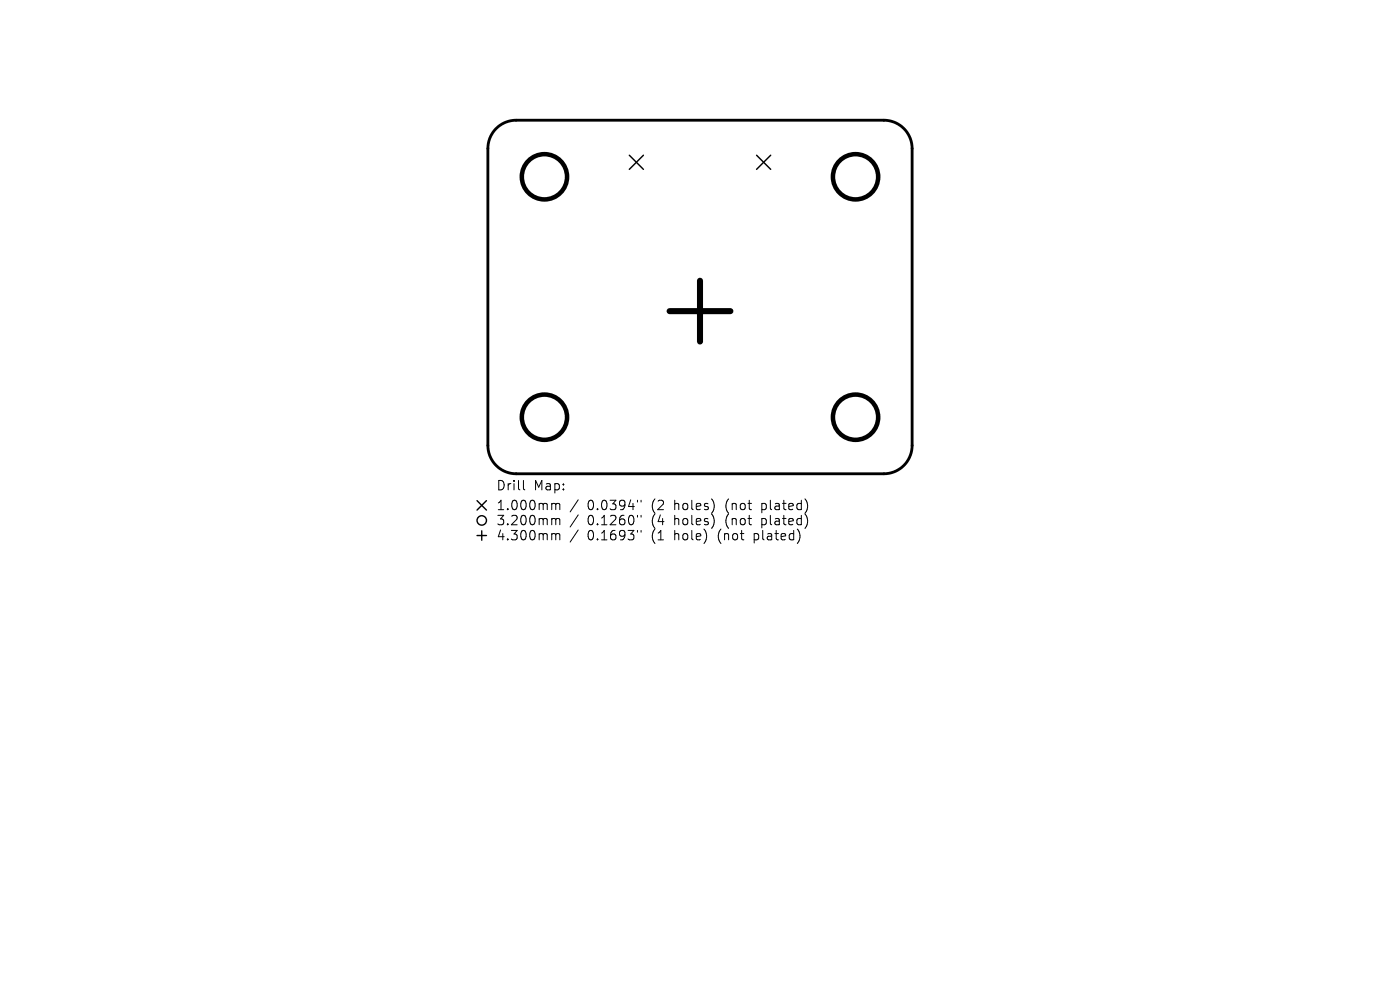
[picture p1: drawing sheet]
<svg xmlns="http://www.w3.org/2000/svg" width="297mm" height="210mm" viewBox="0 0 297 210" stroke-linecap="round" stroke-linejoin="round" font-family="sans-serif">
<defs><g id="words">
<g font-size="2.8">
<text x="105.2" y="104.3">Drill</text>
<text x="113.2" y="104.3">Map:</text>
<text x="105.2" y="108.5">1.000mm</text>
<text x="105.2" y="111.7">3.200mm</text>
<text x="124.6" y="108.5">0.0394&quot;</text>
<text x="124.6" y="111.7">0.1260&quot;</text>
<text x="138.4" y="108.5">(2</text>
<text x="138.4" y="111.7">(4</text>
<text x="143.3" y="108.5">holes)</text>
<text x="143.3" y="111.7">holes)</text>
<text x="154.4" y="108.5">(not</text>
<text x="154.4" y="111.7">(not</text>
<text x="162.2" y="108.5">plated)</text>
<text x="162.2" y="111.7">plated)</text>
<text x="105.2" y="114.9">4.300mm</text>
<text x="124.6" y="114.9">0.1693&quot;</text>
<text x="138.4" y="114.9">(1</text>
<text x="143.3" y="114.9">hole)</text>
<text x="152.8" y="114.9">(not</text>
<text x="160.6" y="114.9">plated)</text>
</g>
</g></defs>
<path d="M105.3 27.3a6 6 0 0 1 4.2-1.8h78a6 6 0 0 1 6 6v63a6 6 0 0 1-6 6h-78a6 6 0 0 1-6-6v-63a6 6 0 0 1 1.8-4.2z" fill="none" stroke="#000" stroke-width=".6"/>
<g fill="none" stroke="#000" stroke-width=".3">
<path d="M133.5 32.9l3 3M136.5 32.9l-3 3M160.5 32.9l3 3M163.5 32.9l-3 3M101.2 106.2l2 2M101.2 113.6h2M102.2 112.6v2M103.2 106.2l-2 2"/>
<circle cx="102.2" cy="110.4" r="1"/>
</g>
<g fill="none" stroke="#000" stroke-width=".96">
<circle cx="115.5" cy="37.5" r="4.8"/>
<circle cx="181.5" cy="37.5" r="4.8"/>
<circle cx="115.5" cy="88.5" r="4.8"/>
<circle cx="181.5" cy="88.5" r="4.8"/>
</g>
<path d="M148.5 59.6v12.9M142.1 66h12.9" fill="none" stroke="#000" stroke-width="1.3"/>
<g fill="none" stroke="#000" stroke-width=".21">
<path d="M111 101.9v1.7l.3 .3M117.3 106.8h.3l.3 .3M117.3 110h.3l.3 .3M117.3 113.2h.3l.3 .3M117.9 107.1l.3-.3 .5 .1 .1 1.2M117.9 107.1v1M117.9 110.3v1M117.9 113.5v1M117.9 110.3l.3-.3 .5 .1 .1 1.2M117.9 113.5l.3-.3 .5 .1 .1 1.2M122.7 106l-1.7 2.6M122.7 109.2l-1.7 2.6"/>
<path d="M122.7 112.4l-1.7 2.6M135.2 106.1v.4M135.2 109.3v.4M135.2 112.5v.4M136 106.1v.4M136 109.3v.4M136 112.5v.4"/>
</g>
<use href="#words"/>
</svg>
